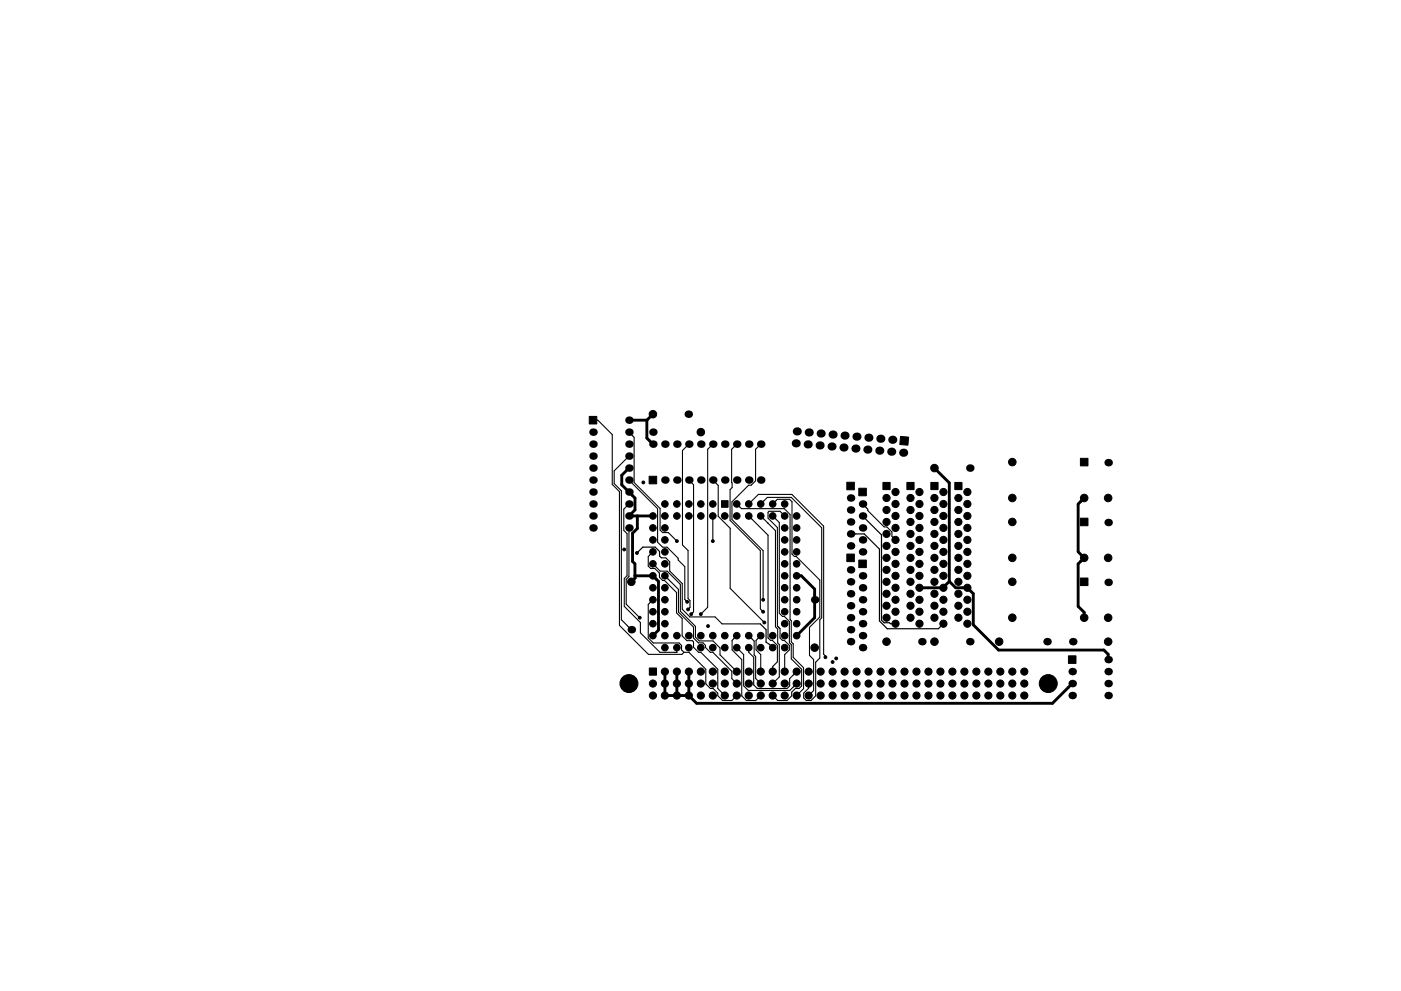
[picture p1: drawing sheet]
<svg xmlns="http://www.w3.org/2000/svg" width="297mm" height="210mm" viewBox="0 0 297 210" stroke-linecap="round" stroke-linejoin="round" font-family="sans-serif">
<g fill="#000" stroke="#000" stroke-width=".21">
<path d="M124.9 88.3h1.6v1.6h-1.6zM190.9 92.6l1.7 .1-.1 1.8-1.7-.2zM229.1 97.2h1.6v1.6h-1.6zM137.6 101h1.6v1.6h-1.6zM153 106.2h1.4v1.4h-1.4zM179.5 102.3h1.6v1.6h-1.6zM179.5 117.6h1.6v1.6h-1.6zM182.1 103.6h1.6v1.6h-1.6zM182.1 118.8h1.6v1.6h-1.6zM187.2 102.4h1.5v1.5h-1.5zM192.3 102.4h1.5v1.5h-1.5zM197.4 102.4h1.5v1.5h-1.5z"/>
<path d="M202.4 102.4h1.6v1.5h-1.6zM229.1 109.9h1.6v1.6h-1.6zM229.1 122.6h1.6v1.6h-1.6zM137.7 141.7h1.5v1.5h-1.5zM226.5 139.1h1.6v1.6h-1.6z"/>
<circle cx="138.4" cy="87.9" r=".8"/>
<circle cx="148.6" cy="91.7" r=".8"/>
<circle cx="198.1" cy="99.3" r=".8"/>
<circle cx="214.6" cy="98" r=".8"/>
<circle cx="132.3" cy="116.6" r=".3"/>
<circle cx="135" cy="117.3" r=".3"/>
<circle cx="136.4" cy="102.4" r=".3"/>
<circle cx="138.4" cy="119.6" r=".7"/>
<circle cx="138.4" cy="112" r=".7"/>
<circle cx="138.4" cy="109.5" r=".7"/>
<circle cx="138.4" cy="117.1" r=".7"/>
<circle cx="138.4" cy="114.5" r=".7"/>
<circle cx="141" cy="112" r=".7"/>
<circle cx="141" cy="114.5" r=".7"/>
<circle cx="141" cy="106.9" r=".7"/>
<circle cx="141" cy="109.5" r=".7"/>
<circle cx="141" cy="117.1" r=".7"/>
<circle cx="141" cy="119.6" r=".7"/>
<circle cx="143.5" cy="106.9" r=".7"/>
<circle cx="143.5" cy="109.5" r=".7"/>
<circle cx="143.5" cy="114.8" r=".3"/>
<circle cx="146" cy="109.5" r=".7"/>
<circle cx="146" cy="106.9" r=".7"/>
<circle cx="148.6" cy="109.5" r=".7"/>
<circle cx="148.6" cy="106.9" r=".7"/>
<circle cx="151.1" cy="109.5" r=".7"/>
<circle cx="151.1" cy="106.9" r=".7"/>
<circle cx="151.1" cy="114.8" r=".3"/>
<circle cx="153.7" cy="109.5" r=".7"/>
<circle cx="156.2" cy="106.9" r=".7"/>
<circle cx="156.2" cy="109.5" r=".7"/>
<circle cx="158.7" cy="109.5" r=".7"/>
<circle cx="158.7" cy="106.9" r=".7"/>
<circle cx="161.3" cy="109.5" r=".7"/>
<circle cx="161.3" cy="106.9" r=".7"/>
<circle cx="163.8" cy="106.9" r=".7"/>
<circle cx="163.8" cy="109.5" r=".7"/>
<circle cx="166.4" cy="112" r=".7"/>
<circle cx="166.4" cy="117.1" r=".7"/>
<circle cx="166.4" cy="109.5" r=".7"/>
<circle cx="166.4" cy="119.6" r=".7"/>
<circle cx="166.4" cy="106.9" r=".7"/>
<circle cx="166.4" cy="114.5" r=".7"/>
<circle cx="168.9" cy="114.5" r=".7"/>
<circle cx="168.9" cy="119.6" r=".7"/>
<circle cx="168.9" cy="117.1" r=".7"/>
<circle cx="168.9" cy="109.5" r=".7"/>
<circle cx="168.9" cy="112" r=".7"/>
<circle cx="188" cy="110.7" r=".76"/>
<circle cx="188" cy="108.2" r=".76"/>
<circle cx="188" cy="113.3" r=".76"/>
<circle cx="188" cy="118.4" r=".76"/>
<circle cx="188" cy="105.7" r=".76"/>
<circle cx="188" cy="115.8" r=".76"/>
<circle cx="189.9" cy="109.5" r=".76"/>
<circle cx="189.9" cy="119.6" r=".76"/>
<circle cx="189.9" cy="104.4" r=".76"/>
<circle cx="189.9" cy="106.9" r=".76"/>
<circle cx="189.9" cy="112" r=".76"/>
<circle cx="189.9" cy="114.5" r=".76"/>
<circle cx="189.9" cy="117.1" r=".76"/>
<circle cx="193" cy="113.3" r=".76"/>
<circle cx="193" cy="105.7" r=".76"/>
<circle cx="193" cy="115.8" r=".76"/>
<circle cx="193" cy="118.4" r=".76"/>
<circle cx="193" cy="110.7" r=".76"/>
<circle cx="193" cy="108.2" r=".76"/>
<circle cx="194.9" cy="109.5" r=".76"/>
<circle cx="194.9" cy="112" r=".76"/>
<circle cx="194.9" cy="106.9" r=".76"/>
<circle cx="194.9" cy="114.5" r=".76"/>
<circle cx="194.9" cy="117.1" r=".76"/>
<circle cx="194.9" cy="119.6" r=".76"/>
<circle cx="194.9" cy="104.4" r=".76"/>
<circle cx="198.1" cy="110.7" r=".76"/>
<circle cx="198.1" cy="115.8" r=".76"/>
<circle cx="198.1" cy="118.4" r=".76"/>
<circle cx="198.1" cy="105.7" r=".76"/>
<circle cx="198.1" cy="108.2" r=".76"/>
<circle cx="198.1" cy="113.3" r=".76"/>
<circle cx="200" cy="109.5" r=".76"/>
<circle cx="200" cy="119.6" r=".76"/>
<circle cx="200" cy="112" r=".76"/>
<circle cx="200" cy="114.5" r=".76"/>
<circle cx="200" cy="104.4" r=".76"/>
<circle cx="200" cy="106.9" r=".76"/>
<circle cx="200" cy="117.1" r=".76"/>
<circle cx="203.2" cy="115.8" r=".76"/>
<circle cx="203.2" cy="108.2" r=".76"/>
<circle cx="203.2" cy="105.7" r=".76"/>
<circle cx="203.2" cy="118.4" r=".76"/>
<circle cx="203.2" cy="110.7" r=".76"/>
<circle cx="203.2" cy="113.3" r=".76"/>
<circle cx="205.1" cy="106.9" r=".76"/>
<circle cx="205.1" cy="109.5" r=".76"/>
<circle cx="205.1" cy="104.4" r=".76"/>
<circle cx="205.1" cy="114.5" r=".76"/>
<circle cx="205.1" cy="117.1" r=".76"/>
<circle cx="205.1" cy="112" r=".76"/>
<circle cx="205.1" cy="119.6" r=".76"/>
<circle cx="214.6" cy="118.4" r=".8"/>
<circle cx="214.6" cy="110.7" r=".8"/>
<circle cx="214.6" cy="105.7" r=".8"/>
<circle cx="229.9" cy="105.7" r=".8"/>
<circle cx="229.9" cy="118.4" r=".8"/>
<circle cx="234.9" cy="105.7" r=".8"/>
<circle cx="234.9" cy="118.4" r=".8"/>
<circle cx="133.9" cy="123.4" r=".8"/>
<circle cx="135.6" cy="131.1" r=".3"/>
<circle cx="138.4" cy="124.7" r=".7"/>
<circle cx="138.4" cy="129.8" r=".7"/>
<circle cx="138.4" cy="134.9" r=".7"/>
<circle cx="138.4" cy="132.3" r=".7"/>
<circle cx="138.4" cy="122.2" r=".7"/>
<circle cx="138.4" cy="127.2" r=".7"/>
<circle cx="141" cy="122.2" r=".7"/>
<circle cx="141" cy="129.8" r=".7"/>
<circle cx="141" cy="127.2" r=".7"/>
<circle cx="141" cy="137.4" r=".7"/>
<circle cx="141" cy="132.3" r=".7"/>
<circle cx="141" cy="124.7" r=".7"/>
<circle cx="141" cy="134.9" r=".7"/>
<circle cx="143.5" cy="134.9" r=".7"/>
<circle cx="143.5" cy="137.4" r=".7"/>
<circle cx="145.7" cy="127.7" r=".3"/>
<circle cx="145.9" cy="129.3" r=".3"/>
<circle cx="146" cy="137.4" r=".7"/>
<circle cx="146" cy="134.9" r=".7"/>
<circle cx="146.6" cy="130.3" r=".3"/>
<circle cx="148.6" cy="137.4" r=".7"/>
<circle cx="148.6" cy="134.9" r=".7"/>
<circle cx="148.6" cy="130.3" r=".3"/>
<circle cx="150.1" cy="132.8" r=".3"/>
<circle cx="151.1" cy="137.4" r=".7"/>
<circle cx="151.1" cy="134.9" r=".7"/>
<circle cx="153.7" cy="137.4" r=".7"/>
<circle cx="153.7" cy="134.9" r=".7"/>
<circle cx="156.2" cy="137.4" r=".7"/>
<circle cx="156.2" cy="134.9" r=".7"/>
<circle cx="158.7" cy="137.4" r=".7"/>
<circle cx="158.7" cy="134.9" r=".7"/>
<circle cx="161.3" cy="134.9" r=".7"/>
<circle cx="161.3" cy="137.4" r=".7"/>
<circle cx="161.8" cy="129.8" r=".3"/>
<circle cx="161.8" cy="127.2" r=".3"/>
<circle cx="162.1" cy="132.1" r=".3"/>
<circle cx="163.8" cy="137.4" r=".7"/>
<circle cx="163.8" cy="134.9" r=".7"/>
<circle cx="166.4" cy="122.2" r=".7"/>
<circle cx="166.4" cy="127.2" r=".7"/>
<circle cx="166.4" cy="134.9" r=".7"/>
<circle cx="166.4" cy="124.7" r=".7"/>
<circle cx="166.4" cy="132.3" r=".7"/>
<circle cx="166.4" cy="129.8" r=".7"/>
<circle cx="166.4" cy="137.4" r=".7"/>
<circle cx="168.9" cy="132.3" r=".7"/>
<circle cx="168.9" cy="127.2" r=".7"/>
<circle cx="168.9" cy="122.2" r=".7"/>
<circle cx="168.9" cy="129.8" r=".7"/>
<circle cx="168.9" cy="134.9" r=".7"/>
<circle cx="168.9" cy="124.7" r=".7"/>
<circle cx="172.7" cy="137.4" r=".8"/>
<circle cx="175" cy="139.4" r=".3"/>
<circle cx="177.3" cy="139.7" r=".3"/>
<circle cx="188" cy="131.1" r=".76"/>
<circle cx="188" cy="120.9" r=".76"/>
<circle cx="188" cy="123.4" r=".76"/>
<circle cx="188" cy="128.5" r=".76"/>
<circle cx="188" cy="126" r=".76"/>
<circle cx="188" cy="136.1" r=".8"/>
<circle cx="189.9" cy="129.8" r=".76"/>
<circle cx="189.9" cy="124.7" r=".76"/>
<circle cx="189.9" cy="122.2" r=".76"/>
<circle cx="189.9" cy="127.2" r=".76"/>
<circle cx="189.9" cy="132.3" r=".76"/>
<circle cx="193" cy="120.9" r=".76"/>
<circle cx="193" cy="123.4" r=".76"/>
<circle cx="193" cy="126" r=".76"/>
<circle cx="193" cy="131.1" r=".76"/>
<circle cx="193" cy="128.5" r=".76"/>
<circle cx="194.9" cy="124.7" r=".76"/>
<circle cx="194.9" cy="132.3" r=".76"/>
<circle cx="194.9" cy="129.8" r=".76"/>
<circle cx="194.9" cy="122.2" r=".76"/>
<circle cx="194.9" cy="127.2" r=".76"/>
<circle cx="198.1" cy="120.9" r=".76"/>
<circle cx="198.1" cy="128.5" r=".76"/>
<circle cx="198.1" cy="131.1" r=".76"/>
<circle cx="198.1" cy="126" r=".76"/>
<circle cx="198.1" cy="123.4" r=".76"/>
<circle cx="198.1" cy="136.1" r=".8"/>
<circle cx="200" cy="127.2" r=".76"/>
<circle cx="200" cy="122.2" r=".76"/>
<circle cx="200" cy="124.7" r=".76"/>
<circle cx="200" cy="129.8" r=".76"/>
<circle cx="200" cy="132.3" r=".76"/>
<circle cx="203.2" cy="128.5" r=".76"/>
<circle cx="203.2" cy="126" r=".76"/>
<circle cx="203.2" cy="131.1" r=".76"/>
<circle cx="203.2" cy="120.9" r=".76"/>
<circle cx="203.2" cy="123.4" r=".76"/>
<circle cx="205.1" cy="127.2" r=".76"/>
<circle cx="205.1" cy="129.8" r=".76"/>
<circle cx="205.1" cy="132.3" r=".76"/>
<circle cx="205.1" cy="124.7" r=".76"/>
<circle cx="205.1" cy="122.2" r=".76"/>
<circle cx="211.8" cy="136.1" r=".8"/>
<circle cx="214.6" cy="131.1" r=".8"/>
<circle cx="214.6" cy="123.4" r=".8"/>
<circle cx="229.9" cy="131.1" r=".8"/>
<circle cx="234.9" cy="136.1" r=".8"/>
<circle cx="234.9" cy="131.1" r=".8"/>
<circle cx="133.3" cy="145" r="1.9"/>
<circle cx="138.4" cy="145" r=".76"/>
<circle cx="138.4" cy="147.6" r=".76"/>
<circle cx="141" cy="145" r=".76"/>
<circle cx="141" cy="142.5" r=".76"/>
<circle cx="141" cy="147.6" r=".76"/>
<circle cx="143.5" cy="142.5" r=".76"/>
<circle cx="143.5" cy="145" r=".76"/>
<circle cx="143.5" cy="147.6" r=".76"/>
<circle cx="146" cy="145" r=".76"/>
<circle cx="146" cy="142.5" r=".76"/>
<circle cx="146" cy="147.6" r=".76"/>
<circle cx="148.6" cy="147.6" r=".76"/>
<circle cx="148.6" cy="142.5" r=".76"/>
<circle cx="148.6" cy="145" r=".76"/>
<circle cx="151.1" cy="145" r=".76"/>
<circle cx="151.1" cy="147.6" r=".76"/>
<circle cx="151.1" cy="142.5" r=".76"/>
<circle cx="153.7" cy="147.6" r=".76"/>
<circle cx="153.7" cy="142.5" r=".76"/>
<circle cx="153.7" cy="145" r=".76"/>
<circle cx="156.2" cy="145" r=".76"/>
<circle cx="156.2" cy="142.5" r=".76"/>
<circle cx="156.2" cy="147.6" r=".76"/>
<circle cx="158.7" cy="147.6" r=".76"/>
<circle cx="158.7" cy="142.5" r=".76"/>
<circle cx="158.7" cy="145" r=".76"/>
<circle cx="161.3" cy="142.5" r=".76"/>
<circle cx="161.3" cy="145" r=".76"/>
<circle cx="161.3" cy="147.6" r=".76"/>
<circle cx="163.8" cy="145" r=".76"/>
<circle cx="163.8" cy="147.6" r=".76"/>
<circle cx="163.8" cy="142.5" r=".76"/>
<circle cx="166.4" cy="145" r=".76"/>
<circle cx="166.4" cy="142.5" r=".76"/>
<circle cx="166.4" cy="147.6" r=".76"/>
<circle cx="168.9" cy="147.6" r=".76"/>
<circle cx="168.9" cy="142.5" r=".76"/>
<circle cx="168.9" cy="145" r=".76"/>
<circle cx="171.4" cy="145" r=".76"/>
<circle cx="171.4" cy="147.6" r=".76"/>
<circle cx="171.4" cy="142.5" r=".76"/>
<circle cx="174" cy="142.5" r=".76"/>
<circle cx="174" cy="145" r=".76"/>
<circle cx="174" cy="147.6" r=".76"/>
<circle cx="176.5" cy="145" r=".76"/>
<circle cx="176.5" cy="142.5" r=".76"/>
<circle cx="176.5" cy="147.6" r=".76"/>
<circle cx="176.5" cy="140.5" r=".3"/>
<circle cx="179.1" cy="147.6" r=".76"/>
<circle cx="179.1" cy="142.5" r=".76"/>
<circle cx="179.1" cy="145" r=".76"/>
<circle cx="181.6" cy="147.6" r=".76"/>
<circle cx="181.6" cy="142.5" r=".76"/>
<circle cx="181.6" cy="145" r=".76"/>
<circle cx="184.1" cy="145" r=".76"/>
<circle cx="184.1" cy="147.6" r=".76"/>
<circle cx="184.1" cy="142.5" r=".76"/>
<circle cx="186.7" cy="145" r=".76"/>
<circle cx="186.7" cy="147.6" r=".76"/>
<circle cx="186.7" cy="142.5" r=".76"/>
<circle cx="189.2" cy="145" r=".76"/>
<circle cx="189.2" cy="147.6" r=".76"/>
<circle cx="189.2" cy="142.5" r=".76"/>
<circle cx="191.8" cy="142.5" r=".76"/>
<circle cx="191.8" cy="145" r=".76"/>
<circle cx="191.8" cy="147.6" r=".76"/>
<circle cx="194.3" cy="145" r=".76"/>
<circle cx="194.3" cy="142.5" r=".76"/>
<circle cx="194.3" cy="147.6" r=".76"/>
<circle cx="196.8" cy="147.6" r=".76"/>
<circle cx="196.8" cy="145" r=".76"/>
<circle cx="196.8" cy="142.5" r=".76"/>
<circle cx="199.4" cy="147.6" r=".76"/>
<circle cx="199.4" cy="142.5" r=".76"/>
<circle cx="199.4" cy="145" r=".76"/>
<circle cx="201.9" cy="142.5" r=".76"/>
<circle cx="201.9" cy="145" r=".76"/>
<circle cx="201.9" cy="147.6" r=".76"/>
<circle cx="204.5" cy="147.6" r=".76"/>
<circle cx="204.5" cy="142.5" r=".76"/>
<circle cx="204.5" cy="145" r=".76"/>
<circle cx="207" cy="145" r=".76"/>
<circle cx="207" cy="147.6" r=".76"/>
<circle cx="207" cy="142.5" r=".76"/>
<circle cx="209.5" cy="147.6" r=".76"/>
<circle cx="209.5" cy="145" r=".76"/>
<circle cx="209.5" cy="142.5" r=".76"/>
<circle cx="212.1" cy="147.6" r=".76"/>
<circle cx="212.1" cy="145" r=".76"/>
<circle cx="212.1" cy="142.5" r=".76"/>
<circle cx="214.6" cy="142.5" r=".76"/>
<circle cx="214.6" cy="145" r=".76"/>
<circle cx="214.6" cy="147.6" r=".76"/>
<circle cx="217.2" cy="145" r=".76"/>
<circle cx="217.2" cy="147.6" r=".76"/>
<circle cx="217.2" cy="142.5" r=".76"/>
<circle cx="222.2" cy="145" r="1.9"/>
</g>
<g fill="#000">
<circle cx="125.7" cy="91.7" r=".8"/>
<circle cx="125.7" cy="96.8" r=".8"/>
<circle cx="125.7" cy="94.2" r=".8"/>
<circle cx="125.7" cy="99.3" r=".8"/>
<circle cx="133.3" cy="96.8" r=".8"/>
<circle cx="133.3" cy="94.2" r=".8"/>
<circle cx="133.3" cy="99.3" r=".8"/>
<circle cx="133.3" cy="91.7" r=".8"/>
<circle cx="133.3" cy="89.1" r=".8"/>
<circle cx="138.4" cy="94.2" r=".8"/>
<circle cx="138.4" cy="91.7" r=".8"/>
<circle cx="141" cy="94.2" r=".8"/>
<circle cx="143.5" cy="94.2" r=".8"/>
<circle cx="145.9" cy="87.9" r=".8"/>
<circle cx="146" cy="94.2" r=".8"/>
<circle cx="148.6" cy="94.2" r=".8"/>
<circle cx="151.1" cy="94.2" r=".8"/>
<circle cx="153.7" cy="94.2" r=".8"/>
<circle cx="156.2" cy="94.2" r=".8"/>
<circle cx="158.7" cy="94.2" r=".8"/>
<circle cx="161.3" cy="94.2" r=".8"/>
<circle cx="168.7" cy="94.1" r=".86"/>
<circle cx="168.9" cy="91.5" r=".86"/>
<circle cx="171.2" cy="94.3" r=".86"/>
<circle cx="171.5" cy="91.8" r=".86"/>
<circle cx="173.8" cy="94.5" r=".86"/>
<circle cx="174" cy="92" r=".86"/>
<circle cx="176.3" cy="94.7" r=".86"/>
<circle cx="176.5" cy="92.2" r=".86"/>
<circle cx="178.8" cy="94.9" r=".86"/>
<circle cx="179.1" cy="92.4" r=".86"/>
<circle cx="181.4" cy="95.2" r=".86"/>
<circle cx="181.6" cy="92.6" r=".86"/>
<circle cx="183.9" cy="95.4" r=".86"/>
<circle cx="184.1" cy="92.9" r=".86"/>
<circle cx="186.4" cy="95.6" r=".86"/>
<circle cx="186.7" cy="93.1" r=".86"/>
<circle cx="189" cy="95.8" r=".86"/>
<circle cx="189.2" cy="93.3" r=".86"/>
<circle cx="191.5" cy="96.1" r=".86"/>
<circle cx="205.6" cy="99.3" r=".8"/>
<circle cx="234.9" cy="98.2" r=".8"/>
<circle cx="125.7" cy="112" r=".8"/>
<circle cx="125.7" cy="106.9" r=".8"/>
<circle cx="125.7" cy="101.8" r=".8"/>
<circle cx="125.7" cy="104.4" r=".8"/>
<circle cx="125.7" cy="109.5" r=".8"/>
<circle cx="133.3" cy="112" r=".8"/>
<circle cx="133.3" cy="106.9" r=".8"/>
<circle cx="133.3" cy="101.8" r=".8"/>
<circle cx="133.3" cy="109.5" r=".8"/>
<circle cx="133.3" cy="104.4" r=".8"/>
<circle cx="141" cy="101.8" r=".8"/>
<circle cx="143.5" cy="101.8" r=".8"/>
<circle cx="146" cy="101.8" r=".8"/>
<circle cx="148.6" cy="101.8" r=".8"/>
<circle cx="151.1" cy="101.8" r=".8"/>
<circle cx="153.7" cy="101.8" r=".8"/>
<circle cx="156.2" cy="101.8" r=".8"/>
<circle cx="158.7" cy="101.8" r=".8"/>
<circle cx="161.3" cy="101.8" r=".8"/>
<circle cx="180.3" cy="108.2" r=".8"/>
<circle cx="180.3" cy="105.7" r=".8"/>
<circle cx="180.3" cy="110.7" r=".8"/>
<circle cx="180.3" cy="113.3" r=".8"/>
<circle cx="180.3" cy="115.8" r=".8"/>
<circle cx="182.9" cy="109.5" r=".8"/>
<circle cx="182.9" cy="114.5" r=".8"/>
<circle cx="182.9" cy="112" r=".8"/>
<circle cx="182.9" cy="117.1" r=".8"/>
<circle cx="182.9" cy="106.9" r=".8"/>
<circle cx="234.9" cy="110.9" r=".8"/>
<circle cx="133.9" cy="133.6" r=".8"/>
<circle cx="172.7" cy="127.2" r=".8"/>
<circle cx="180.3" cy="123.4" r=".8"/>
<circle cx="180.3" cy="133.6" r=".8"/>
<circle cx="180.3" cy="120.9" r=".8"/>
<circle cx="180.3" cy="126" r=".8"/>
<circle cx="180.3" cy="128.5" r=".8"/>
<circle cx="180.3" cy="136.1" r=".8"/>
<circle cx="180.3" cy="131.1" r=".8"/>
<circle cx="182.9" cy="124.7" r=".8"/>
<circle cx="182.9" cy="122.2" r=".8"/>
<circle cx="182.9" cy="127.2" r=".8"/>
<circle cx="182.9" cy="129.8" r=".8"/>
<circle cx="182.9" cy="137.4" r=".8"/>
<circle cx="182.9" cy="132.3" r=".8"/>
<circle cx="182.9" cy="134.9" r=".8"/>
<circle cx="195.5" cy="136.1" r=".8"/>
<circle cx="205.6" cy="136.1" r=".8"/>
<circle cx="222" cy="136.1" r=".8"/>
<circle cx="227.4" cy="136.1" r=".8"/>
<circle cx="234.9" cy="139.9" r=".8"/>
<circle cx="234.9" cy="123.6" r=".8"/>
<circle cx="227.3" cy="142.5" r=".8"/>
<circle cx="227.3" cy="147.6" r=".8"/>
<circle cx="227.3" cy="145" r=".8"/>
<circle cx="234.9" cy="145" r=".8"/>
<circle cx="234.9" cy="142.5" r=".8"/>
<circle cx="234.9" cy="147.6" r=".8"/>
</g>
<path d="M135 117.3l1.3-1.2h2.6l.9 .9v1l.4 .4M180.3 113.3h2.9l3.3 3.2v15.2l1.6 1.7h10.9l1-1.1M182.9 106.9l1.1 1.1M182.9 109.5l4 4v18.1l.5 .5 2.5 .2M161.2 132.4l1.2 1.2v2.7l1.4 1.1" fill="none" stroke="#000" stroke-width=".25"/>
<g fill="none" stroke="#000" stroke-width=".23">
<path d="M125.7 89.1h1.1l3 3.1v10.6l1.5 1.5v28.4l6.2 6.1h7.1l.4-.4M133.3 96.8l-3.1 3.1v2.7l1.5 1.5v27.4l2.2 2.1M133.3 91.7l1.1 1.1v9.6l5.6 5.5v4.6l.5 .5h1.2l1.8 1.8M146 94.2l-1.3 1.4v20l1.2 1.2v10.2l.4 .4v1.5l-.4 .4M151.1 94.2l-1.1 1.1v33.5l-1.4 1.5M156.2 94.2l-1.1 1.1 .1 8.2-.4 .4v6.5l6.4 6.4v12.4l.6 .6M161.3 94.2l-1.1 1.1v6.7l-.9 .9h-.6l-3.5 3.6v3.7l6.6 6.6v10.4M133.3 101.8l6.1 6.1v7.1l1.1 1.1h.9l2.4 2.3v.4l1.4 1.4v7l.5 .5M133.3 106.9l-1 1.1v4.5l.6 .7v9l-.5 .5v6l3.4 3.4v2.2l4.1 4.1h3.6v-1M133.3 112v10.3l-.5 .6v5.3l2.8 2.9M138.4 119.6l1.6 1.6h1.4l2.8 2.8v5.7l3.2 3.2v2.3l.9 .8h2.9l1.5 1.5v1.4l3.5 3.6M138.4 117.1l-1 1v2l.6 .5h.8l1 1v.9l.7 .7h.4l2.5 2.5v4.3l1.2 1.2v3.7l1 1h1.2l.2 .3v1.1l1.1 1.1h.5l3.6 3.6v4.1l1.5 1.5"/>
<path d="M140.2 118.4h1l.8 .8v1.9l2.7 2.7v5.5l1.6 1.6h5.3l1.5 1.5h8.1M146 101.8l1 1v27l-.4 .5M151.1 101.8l1.2 1.2v6.5l2.5 2.6v12.7l7.3 7.3M151.1 109.5v5.3M156.2 106.9l1 1h9.1l1.2 1.2v22.3l.3 .3v4.5l.4 .4v2.9l2.2 2.2v4.4l-1.5 1.5M158.7 109.5l4.1 4.1v21.7l.6 .6h.3l1.1 1v3.5l-1 1v1.1M158.7 106.9l2.1-2h7.1l6.7 6.7v27.2l.4 .4v.2M161.3 109.5l3.1 3.1v20.4l.5 .5v2.9l.3 .4v6.8l-1.4 1.4M161.3 106.9l1.4-1.4h5.1l6.4 6.5v19.1l-.4 .4v8.1l-.9 .9v7.1l-.9 1h-1.1l-.5-.5v-1l1-1.1v-1M163.8 109.5l1.4 1.4v19.2l.7 .7h.4l1.1 1.1v4.5l.4 .4v3l2.2 2.2v3.5l-.6 .6h-.8l-.7 .7v.8l-1 1h-2l-1.1-1M163.8 106.9l1-1h2.6l.5 .5v11.2l.5 .5h.4l5 5v7.8l-2.2 2.2v6l.9 .8v6.6l-1.1 1.1M166.4 109.5l-1-1h-2.4l-.2 .2v1.2l2 2v20.9l.6 .6v1.9l.5 .6h.4l1.1 1v1l-1 1v3.6"/>
<path d="M184 108v.3l3.5 3.5h.5l1.1 1.1v.9l.8 .7M138.4 127.2l-1 1v7.1l1.1 1.1h5.5l.5 .5v1l.5 .5M141 122.2l2.8 2.8v4.9l3.2 3.2v2.3l1.1 1h.9l.6 .5v.5l1 1h.5l4.1 4v1.6l1 1M145 138.4h1.1l3.5 3.6v3.1l1 1h.6l1 1v.5l1 1h2l1-1M156.2 137.4l1.5 1.5v6.6l1 1h8.8l1.4-1.5M156.2 134.9l-1 1v2l2.1 2v7.7l.9 1h2l1.1-1M158.7 137.4v1l1.1 1v5.9l.7 .7 6.4 .1 .5-.6v-1.5l1.5-1.5M158.7 134.9l1.2 1.1v3l.3 .3v4.6l1.1 1.1M161.3 134.9l-1 1v2l1 1v3.6"/>
</g>
<g fill="none" stroke="#000" stroke-width=".61">
<path d="M133.3 89.1h3.8M133.3 99.3l-1.5 1.5v2.1l2.8 2.8v2.5l-1.3 1.3h5.1M137.1 89.1v.1M137.1 89.2v3.7l1.3 1.3M138.4 87.9l-1.3 1.3M198.1 99.3l3.2 3.2v20.8M135.1 109.5v2.6l-1 1v6l.5 .5 .1 3-.8 .8M229.9 105.7l-1.3 1.2v10.2l1.3 1.3-1.3 1.2v9l1.3 1.3v1.2M134.7 122.2h3.7l1.2 1.1v10.4l-1.2 1.2M168.9 122.2h1l2.8 2.8v6.1l-3.8 3.8M201.3 123.3l-1.4 1.4h-5M201.3 123.3l1.3 1.4h2.5l1.2 1.3v6.6l5.4 5.3h22.3l.9 .9v1.1"/>
<path d="M141 142.5v5.1h5M143.5 142.5v5.1M146 142.5v5.1M227.3 145l-4.2 4.2h-75.4l-1.7-1.6"/>
</g>
</svg>
